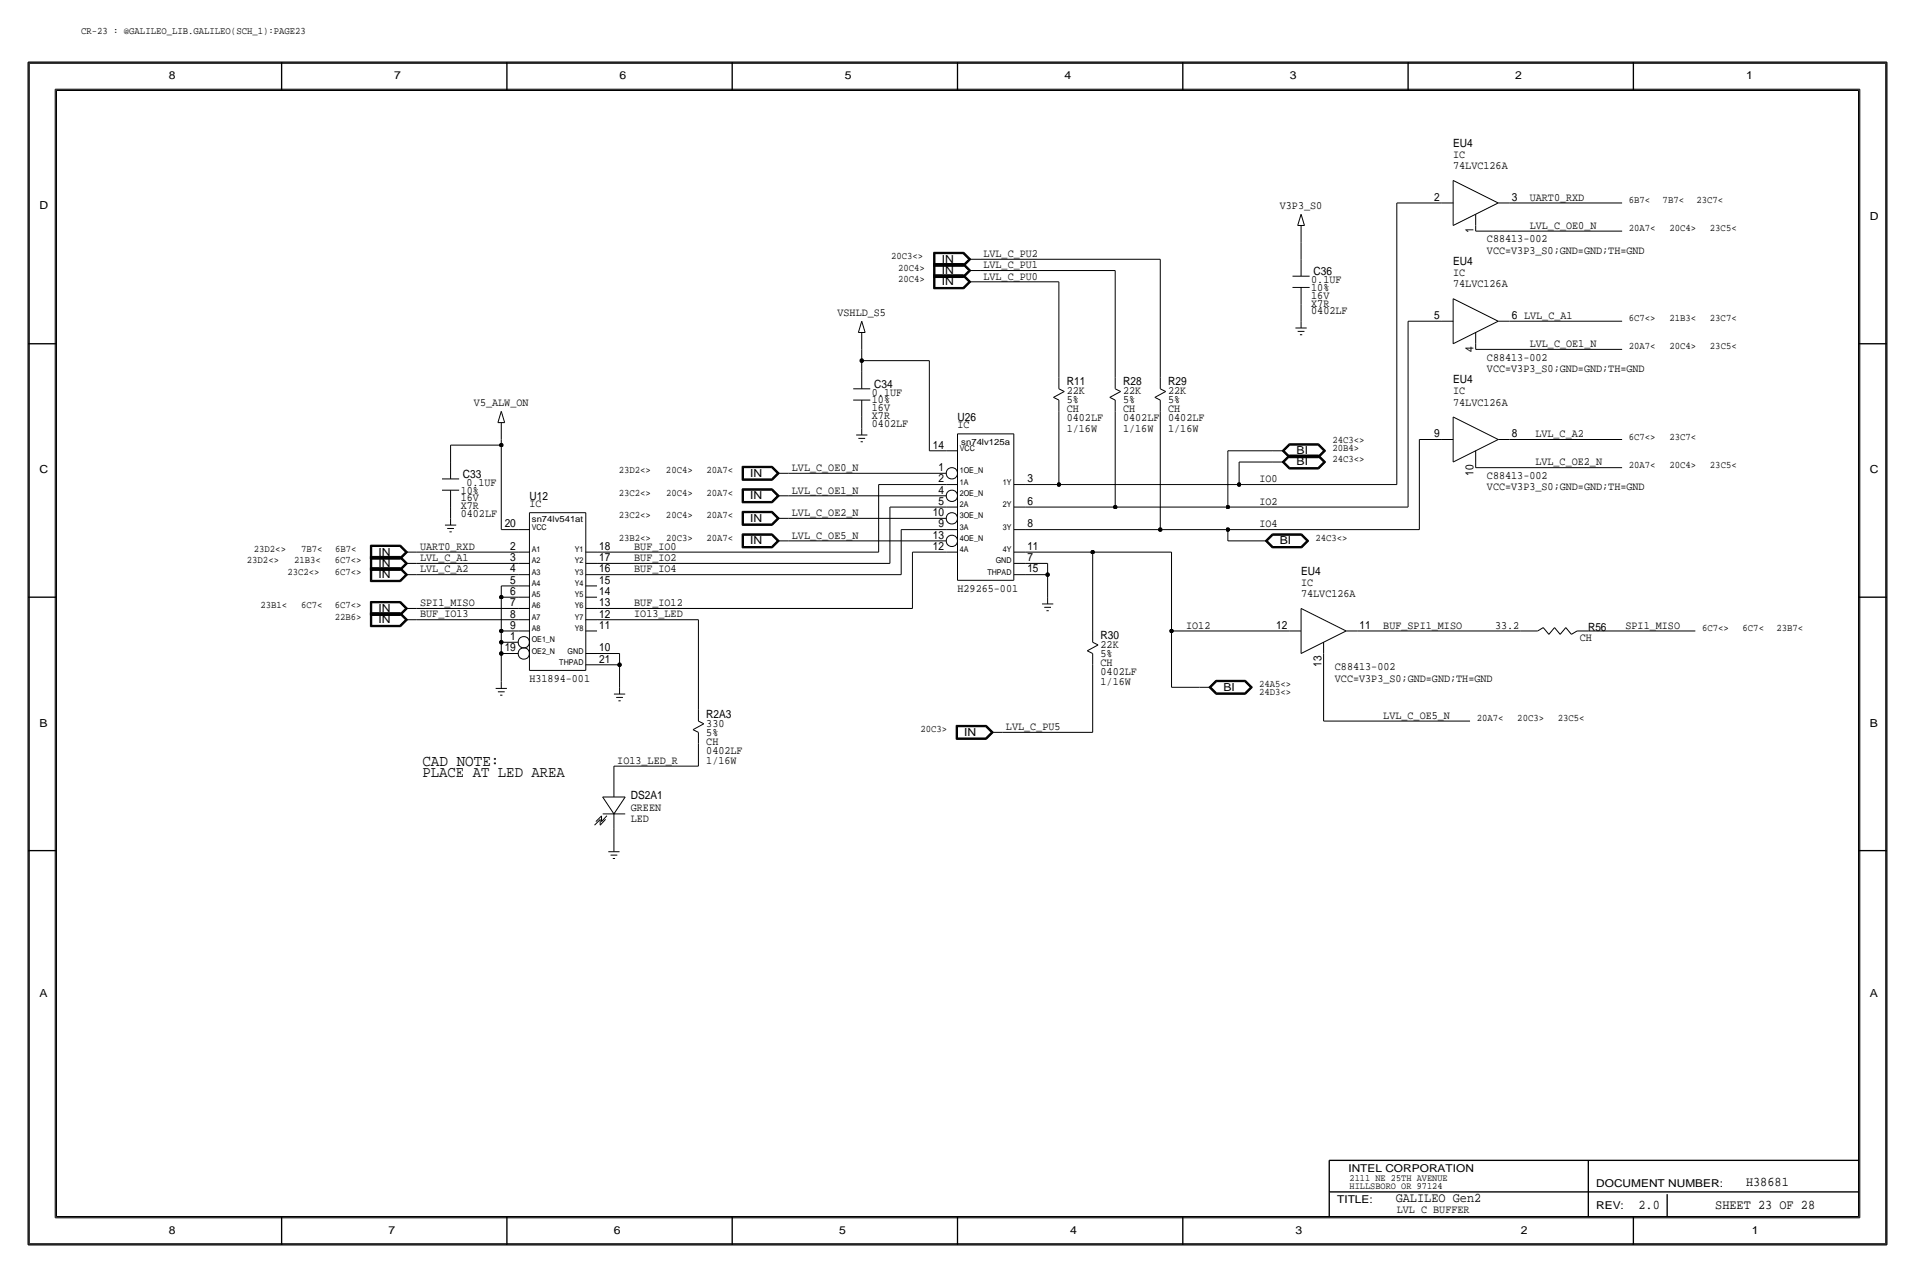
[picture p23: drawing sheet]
<svg xmlns="http://www.w3.org/2000/svg" width="432mm" height="287mm" viewBox="0 0 432 287" stroke-linecap="round" stroke-linejoin="round" font-family="sans-serif">
<defs><g id="words">
<text font-size="3.6" x="95.2" y="172.8">CAD NOTE:</text>
<text font-size="3.5" x="95.2" y="175.3">PLACE AT LED AREA</text>
<g font-size="3">
<text x="393.7" y="267.5">H38681</text>
<text x="314.7" y="271.1">GALILEO Gen2</text>
<text x="369.4" y="272.6">2.0</text>
<text x="386.8" y="272.6">SHEET 23 OF 28</text>
</g>
<g font-size="2.6">
<text x="327.7" y="35.6">IC</text>
<text x="327.7" y="33.1">EU4</text>
<text x="327.7" y="38.2">74LVC126A</text>
<text x="288.6" y="47">V3P3_S0</text>
<text x="323.3" y="45.3">2</text>
<text x="340.9" y="45.3">3</text>
<text x="344.9" y="45.3">UART0_RXD</text>
<text x="332.2" y="52.6" transform="rotate(-90 332.2 52.6)">1</text>
<text x="344.9" y="51.6">LVL_C_OE0_N</text>
<text x="221.7" y="58">LVL_C_PU2</text>
<text x="327.7" y="59.7">EU4</text>
<text x="335.3" y="54.7">C88413-002</text>
<text x="335.3" y="57.2">VCC=V3P3_S0;GND=GND;TH=GND</text>
<text x="221.7" y="63">LVL_C_PU0</text>
<text x="221.7" y="60.5">LVL_C_PU1</text>
<text x="295.7" y="65.6">10%</text>
<text x="295.7" y="63.8">0.1UF</text>
<text x="296.2" y="62">C36</text>
<text x="327.7" y="62.3">IC</text>
<text x="327.7" y="64.8">74LVC126A</text>
<text x="188.8" y="71.2">VSHLD_S5</text>
<text x="295.7" y="70.9">0402LF</text>
<text x="295.7" y="69.1">X7R</text>
<text x="295.7" y="67.4">16V</text>
<text x="323.3" y="71.9">5</text>
<text x="340.9" y="71.9">6 LVL_C_A1</text>
<text x="332.2" y="79.3" transform="rotate(-90 332.2 79.3)">4</text>
<text x="335.3" y="81.3">C88413-002</text>
<text x="335.3" y="83.9">VCC=V3P3_S0;GND=GND;TH=GND</text>
<text x="344.9" y="78.3">LVL_C_OE1_N</text>
<text x="196.6" y="89.2">0.1UF</text>
<text x="197.1" y="87.4">C34</text>
<text x="240.5" y="86.9">R11</text>
<text x="240.5" y="89">22K</text>
<text x="253.2" y="86.9">R28</text>
<text x="253.2" y="89">22K</text>
<text x="263.4" y="86.9">R29</text>
<text x="263.4" y="89">22K</text>
<text x="327.7" y="86.4">EU4</text>
<text x="327.7" y="88.9">IC</text>
<text x="106.9" y="91.5">V5_ALW_ON</text>
<text x="196.6" y="94.5">X7R</text>
<text x="196.6" y="92.8">16V</text>
<text x="196.6" y="91">10%</text>
<text x="215.9" y="94.9">U26</text>
<text x="240.5" y="95">0402LF</text>
<text x="240.5" y="93">CH</text>
<text x="240.5" y="91">5%</text>
<text x="253.2" y="93">CH</text>
<text x="253.2" y="95">0402LF</text>
<text x="253.2" y="91">5%</text>
<text x="263.4" y="93">CH</text>
<text x="263.4" y="91">5%</text>
<text x="263.4" y="95">0402LF</text>
<text x="327.7" y="91.5">74LVC126A</text>
<text x="196.6" y="96.3">0402LF</text>
<text x="210.3" y="101.1">14</text>
<text x="215.9" y="96.6">IC</text>
<text x="240.5" y="97.3">1/16W</text>
<text x="253.2" y="97.3">1/16W</text>
<text x="263.4" y="97.3">1/16W</text>
<text x="323.3" y="98.6">9</text>
<text x="340.9" y="98.6">8</text>
<text x="346.2" y="98.6">LVL_C_A2</text>
<text x="104.4" y="107.7">C33</text>
<text x="178.6" y="106.2">LVL_C_OE0_N</text>
<text x="211.6" y="106.2">1</text>
<text x="332.2" y="107.2" transform="rotate(-90 332.2 107.2)">10</text>
<text x="335.3" y="108">C88413-002</text>
<text x="346.2" y="105">LVL_C_OE2_N</text>
<text x="103.9" y="113.1">16V</text>
<text x="103.9" y="111.3">10%</text>
<text x="105.2" y="109.5">0.1UF</text>
<text x="119.4" y="112.7">U12</text>
<text x="178.6" y="111.3">LVL_C_OE1_N</text>
<text x="211.6" y="108.8">2</text>
<text x="211.6" y="111.3">4</text>
<text x="211.6" y="113.8">5</text>
<text x="231.6" y="108.8">3</text>
<text x="231.6" y="113.8">6</text>
<text x="284" y="113.8">IO2</text>
<text x="284" y="108.8">IO0</text>
<text x="335.3" y="110.5">VCC=V3P3_S0;GND=GND;TH=GND</text>
<text x="103.9" y="114.9">X7R</text>
<text x="103.9" y="116.6">0402LF</text>
<text x="113.8" y="118.9">20</text>
<text x="119.4" y="114.3">IC</text>
<text x="178.6" y="116.4">LVL_C_OE2_N</text>
<text x="210.3" y="116.4">10</text>
<text x="211.6" y="118.9">9</text>
<text x="231.6" y="118.9">8</text>
<text x="284" y="118.9">IO4</text>
<text x="94.7" y="124">UART0_RXD</text>
<text x="115.1" y="124">2</text>
<text x="135.1" y="124">18</text>
<text x="143" y="124">BUF_IO0</text>
<text x="178.6" y="121.5">LVL_C_OE5_N</text>
<text x="210.3" y="121.5">13</text>
<text x="210.3" y="124">12</text>
<text x="231.6" y="124">11</text>
<text x="94.7" y="126.5">LVL_C_A1</text>
<text x="94.7" y="129.1">LVL_C_A2</text>
<text x="115.1" y="126.5">3</text>
<text x="115.1" y="129.1">4</text>
<text x="115.1" y="131.6">5</text>
<text x="135.1" y="131.6">15</text>
<text x="135.1" y="129.1">16</text>
<text x="135.1" y="126.5">17</text>
<text x="143" y="129.1">BUF_IO4</text>
<text x="143" y="126.5">BUF_IO2</text>
<text x="231.6" y="126.5">7</text>
<text x="231.6" y="129.1">15</text>
<text x="293.4" y="129.6">EU4</text>
<text x="94.7" y="136.7">SPI1_MISO</text>
<text x="115.1" y="134.2">6</text>
<text x="115.1" y="136.7">7</text>
<text x="135.1" y="136.7">13</text>
<text x="135.1" y="134.2">14</text>
<text x="143" y="136.7">BUF_IO12</text>
<text x="215.9" y="133.4">H29265-001</text>
<text x="293.4" y="134.7">74LVC126A</text>
<text x="293.4" y="132.1">IC</text>
<text x="94.7" y="139.2">BUF_IO13</text>
<text x="115.1" y="139.3">8</text>
<text x="115.1" y="141.8">9</text>
<text x="135.1" y="141.8">11</text>
<text x="135.1" y="139.3">12</text>
<text x="143" y="139.2">IO13_LED</text>
<text x="267.5" y="141.8">IO12</text>
<text x="287.8" y="141.8">12</text>
<text x="306.6" y="141.8">11</text>
<text x="311.9" y="141.8">BUF_SPI1_MISO</text>
<text x="337.1" y="141.9">33.2</text>
<text x="358.1" y="142.3">R56</text>
<text x="366.5" y="141.8">SPI1_MISO</text>
<text x="113.8" y="146.9">19</text>
<text x="115.1" y="144.3">1</text>
<text x="135.1" y="146.9">10</text>
<text x="135.1" y="149.4">21</text>
<text x="248.2" y="148.1">5%</text>
<text x="248.2" y="146.1">22K</text>
<text x="248.2" y="144.1">R30</text>
<text x="356.2" y="144.5">CH</text>
<text x="119.4" y="153.7">H31894-001</text>
<text x="248.2" y="150.2">CH</text>
<text x="248.2" y="152.2">0402LF</text>
<text x="248.2" y="154.5">1/16W</text>
<text x="297.9" y="150.4" transform="rotate(-90 297.9 150.4)">13</text>
<text x="301" y="153.7">VCC=V3P3_S0;GND=GND;TH=GND</text>
<text x="301" y="151.2">C88413-002</text>
<text x="159.3" y="161.8">R2A3</text>
<text x="159.3" y="163.9">330</text>
<text x="159.3" y="165.9">5%</text>
<text x="159.3" y="167.9">CH</text>
<text x="226.8" y="164.6">LVL_C_PU5</text>
<text x="311.9" y="162.1">LVL_C_OE5_N</text>
<text x="139.2" y="172.3">IO13_LED_R</text>
<text x="159.3" y="172.3">1/16W</text>
<text x="159.3" y="170">0402LF</text>
<text x="142.2" y="185.5">LED</text>
<text x="142.2" y="180.1">DS2A1</text>
<text x="142.2" y="182.9">GREEN</text>
<text x="315" y="273.6">LVL C BUFFER</text>
</g>
<g font-size="2.5">
<text x="38.1" y="17.8">8</text>
<text x="88.9" y="17.8">7</text>
<text x="139.7" y="17.8">6</text>
<text x="190.5" y="17.8">5</text>
<text x="240" y="17.8">4</text>
<text x="290.8" y="17.8">3</text>
<text x="341.6" y="17.8">2</text>
<text x="393.7" y="17.8">1</text>
<text x="8.9" y="47">D</text>
<text x="421.6" y="49.6">D</text>
<text x="212.3" y="59.2">IN</text>
<text x="212.3" y="64.3">IN</text>
<text x="212.3" y="61.8">IN</text>
<text x="8.9" y="106.7">C</text>
<text x="169.2" y="107.5">IN</text>
<text x="292.4" y="105">BI</text>
<text x="292.4" y="102.4">BI</text>
<text x="421.6" y="106.7">C</text>
<text x="169.2" y="112.6">IN</text>
<text x="169.2" y="117.7">IN</text>
<text x="85.3" y="125.3">IN</text>
<text x="169.2" y="122.7">IN</text>
<text x="288.5" y="122.7">BI</text>
<text x="85.3" y="127.8">IN</text>
<text x="85.3" y="130.4">IN</text>
<text x="85.3" y="138">IN</text>
<text x="85.3" y="140.5">IN</text>
<text x="275.8" y="155.8">BI</text>
<text x="8.9" y="163.9">B</text>
<text x="217.4" y="165.9">IN</text>
<text x="421.6" y="163.9">B</text>
<text x="8.9" y="224.8">A</text>
<text x="421.6" y="224.8">A</text>
<text x="38.1" y="278.2">8</text>
<text x="87.6" y="278.2">7</text>
<text x="138.4" y="278.2">6</text>
<text x="189.2" y="278.2">5</text>
<text x="241.3" y="278.2">4</text>
<text x="292.1" y="278.2">3</text>
<text x="342.9" y="278.2">2</text>
<text x="395" y="278.2">1</text>
</g>
<g font-size="2.4">
<text x="304" y="264.2">INTEL CORPORATION</text>
<text x="359.9" y="267.8">DOCUMENT NUMBER:</text>
<text x="301.5" y="271.3">TITLE:</text>
<text x="359.9" y="272.6">REV:</text>
</g>
<g font-size="2.3">
<text x="18.3" y="7.7">CR-23 : @GALILEO_LIB.GALILEO(SCH_1):PAGE23</text>
<text x="367.3" y="45.8">6B7&lt;</text>
<text x="374.9" y="45.8">7B7&lt;</text>
<text x="382.5" y="45.8">23C7&lt;</text>
<text x="367.3" y="52.1">20A7&lt;</text>
<text x="376.4" y="52.1">20C4&gt;</text>
<text x="385.6" y="52.1">23C5&lt;</text>
<text x="200.9" y="58.5">20C3&lt;&gt;</text>
<text x="202.5" y="63.6">20C4&gt;</text>
<text x="202.5" y="61">20C4&gt;</text>
<text x="367.3" y="72.4">6C7&lt;&gt;</text>
<text x="376.4" y="72.4">21B3&lt;</text>
<text x="385.6" y="72.4">23C7&lt;</text>
<text x="367.3" y="78.8">20A7&lt;</text>
<text x="376.4" y="78.8">20C4&gt;</text>
<text x="385.6" y="78.8">23C5&lt;</text>
<text x="300.4" y="101.7">20B4&gt;</text>
<text x="300.4" y="99.8">24C3&lt;&gt;</text>
<text x="367.3" y="99.1">6C7&lt;&gt;</text>
<text x="376.4" y="99.1">23C7&lt;</text>
<text x="139.5" y="106.7">23D2&lt;&gt;</text>
<text x="150.2" y="106.7">20C4&gt;</text>
<text x="159.3" y="106.7">20A7&lt;</text>
<text x="300.4" y="104.2">24C3&lt;&gt;</text>
<text x="367.3" y="105.5">20A7&lt;</text>
<text x="376.4" y="105.5">20C4&gt;</text>
<text x="385.6" y="105.5">23C5&lt;</text>
<text x="139.5" y="111.8">23C2&lt;&gt;</text>
<text x="150.2" y="111.8">20C4&gt;</text>
<text x="159.3" y="111.8">20A7&lt;</text>
<text x="139.5" y="116.9">23C2&lt;&gt;</text>
<text x="150.2" y="116.9">20C4&gt;</text>
<text x="159.3" y="116.9">20A7&lt;</text>
<text x="57.3" y="124.5">23D2&lt;&gt;</text>
<text x="67.9" y="124.5">7B7&lt;</text>
<text x="75.5" y="124.5">6B7&lt;</text>
<text x="139.5" y="122">23B2&lt;&gt;</text>
<text x="150.2" y="122">20C3&gt;</text>
<text x="159.3" y="122">20A7&lt;</text>
<text x="296.6" y="122">24C3&lt;&gt;</text>
<text x="55.7" y="127.1">23D2&lt;&gt;</text>
<text x="64.8" y="129.6">23C2&lt;&gt;</text>
<text x="66.3" y="127.1">21B3&lt;</text>
<text x="75.5" y="127.1">6C7&lt;&gt;</text>
<text x="75.5" y="129.6">6C7&lt;&gt;</text>
<text x="58.7" y="137.2">23B1&lt;</text>
<text x="67.9" y="137.2">6C7&lt;</text>
<text x="75.5" y="137.2">6C7&lt;&gt;</text>
<text x="75.5" y="139.8">22B6&gt;</text>
<text x="383.8" y="142.3">6C7&lt;&gt;</text>
<text x="392.9" y="142.3">6C7&lt;</text>
<text x="400.5" y="142.3">23B7&lt;</text>
<text x="283.9" y="155">24A5&lt;&gt;</text>
<text x="283.9" y="156.8">24D3&lt;&gt;</text>
<text x="207.6" y="165.2">20C3&gt;</text>
<text x="333" y="162.6">20A7&lt;</text>
<text x="342.1" y="162.6">20C3&gt;</text>
<text x="351.3" y="162.6">23C5&lt;</text>
</g>
<g font-size="2.2">
<text x="304.3" y="266.2">2111 NE 25TH AVENUE</text>
<text x="304.3" y="268">HILLSBORO OR 97124</text>
</g>
<g font-size="2">
<text x="216.8" y="100.4">sn74lv125a</text>
<text x="119.9" y="117.7">sn74lv541at</text>
</g>
<g font-size="1.8">
<text x="216.4" y="101.7">VCC</text>
<text x="216.4" y="106.7">1OE_N</text>
<text x="216.4" y="109.3">1A</text>
<text x="216.4" y="111.8">2OE_N</text>
<text x="226.1" y="109.3">1Y</text>
<text x="119.9" y="119.4">VCC</text>
<text x="216.4" y="116.9">3OE_N</text>
<text x="216.4" y="119.4">3A</text>
<text x="216.4" y="114.4">2A</text>
<text x="226.1" y="114.4">2Y</text>
<text x="226.1" y="119.4">3Y</text>
<text x="119.9" y="124.5">A1</text>
<text x="129.6" y="124.5">Y1</text>
<text x="216.4" y="122">4OE_N</text>
<text x="216.4" y="124.5">4A</text>
<text x="226.1" y="124.5">4Y</text>
<text x="119.9" y="127.1">A2</text>
<text x="119.9" y="129.6">A3</text>
<text x="129.6" y="129.6">Y3</text>
<text x="129.6" y="127.1">Y2</text>
<text x="222.6" y="129.6">THPAD</text>
<text x="224.5" y="127.1">GND</text>
<text x="119.9" y="132.1">A4</text>
<text x="119.9" y="134.7">A5</text>
<text x="119.9" y="137.2">A6</text>
<text x="129.6" y="137.2">Y6</text>
<text x="129.6" y="134.7">Y5</text>
<text x="129.6" y="132.1">Y4</text>
<text x="119.9" y="139.8">A7</text>
<text x="119.9" y="142.3">A8</text>
<text x="129.6" y="142.3">Y8</text>
<text x="129.6" y="139.8">Y7</text>
<text x="119.9" y="144.8">OE1_N</text>
<text x="119.9" y="147.4">OE2_N</text>
<text x="126.1" y="149.9">THPAD</text>
<text x="128" y="147.4">GND</text>
</g>
</g></defs>
<g fill="none" stroke="#000" stroke-width=".23">
<path d="M6.6 14.3h418.6zM6.6 14.3v266.2zM425.2 14.3v266.2zM12.4 20.1v254.5zM12.4 20.1h407zM419.4 20.1v254.5zM210.5 56.9h6.8zM210.5 59.4h6.8zM210.5 56.9v3.1zM210.5 59.4v3.2zM210.6 57v2.9zM210.6 59.9h6.7z"/>
<path d="M210.6 59.5v3zM210.6 57h6.7zM210.6 59.5h6.7zM210.7 57.1v2.7zM210.7 59.8h6.5zM210.7 59.6v2.8zM210.7 57.1h6.5zM210.7 59.6h6.5zM210.8 57.2h6.4zM210.8 57.2v2.5zM210.8 59.7h6.4zM210.8 59.7v2.6z"/>
<path d="M217.2 59.7l1.2-1.2zM217.2 57.2l1.2 1.3zM217.2 59.7l1.2 1.3zM217.2 59.8l1.4-1.3zM217.2 57.1l1.4 1.4zM217.2 59.6l1.4 1.4zM217.3 57l1.4 1.5zM217.3 59.5l1.4 1.5zM217.3 56.9l1.6 1.6zM217.3 59.4l1.6 1.6zM218.4 58.5h2.6zM218.7 58.5l-1.4 1.4z"/>
<path d="M221 58.5h40.6zM261.6 58.5v26.6zM292.6 50.9h1.5zM293.4 54.7v3.8zM293.4 50.9v3.8zM293.4 48.3l.7 2.6zM293.4 58.5v3.8zM293.4 48.3l-.8 2.6zM315 45.8h10.1zM315 45.8v63.5zM325.1 45.8h2.6zM327.7 40.7l10.1 5.1z"/>
<path d="M327.7 40.7v10.2zM327.7 50.9l10.1-5.1zM332.7 50.9v1.2zM332.7 52.1h33.1zM332.7 48.3v2.6zM337.8 45.8h2.6zM340.4 45.8h25.4zM193.5 75h1.6zM194.3 78.8v2.5zM194.3 75v3.8zM194.3 72.4l.8 2.6zM194.3 72.4l-.8 2.6z"/>
<path d="M210.5 62h6.8zM210.5 62v3.1zM210.5 65.1h6.8zM210.5 60h6.8zM210.5 62.6h6.8zM210.6 62.1v2.9zM210.6 65h6.7zM210.6 62.5h6.7zM210.6 62.1h6.7zM210.7 62.2v2.7zM210.7 64.9h6.5zM210.7 62.4h6.5z"/>
<path d="M210.7 62.2h6.5zM210.8 62.3h6.4zM210.8 62.3v2.5zM210.8 64.8h6.4zM217.2 64.8l1.2-1.2zM217.2 62.3l1.2-1.3zM217.2 62.3l1.2 1.3zM217.2 64.9l1.4-1.3zM217.2 62.4l1.4-1.4zM217.2 62.2l1.4 1.4zM217.3 65l1.4-1.4zM217.3 62.5l1.4-1.5z"/>
<path d="M217.3 62.1l1.4 1.5zM217.3 62l1.6 1.6zM217.3 65.1l1.6-1.5zM217.3 60l1.6-1.5zM217.3 62.6l1.6-1.6zM218.4 63.6h2.6zM218.4 61h2.6zM221 61h30.5zM221 63.6h17.8zM238.8 63.6v21.5zM251.5 61v24.1zM291.4 62.3h3.9z"/>
<path d="M291.4 64.8h3.9zM292.1 74h2.5zM292.6 74.7h1.5zM293.1 75.5h.5zM293.4 68.6v3.8zM293.4 72.4v1.6zM293.4 64.8v3.8zM317.5 72.4h7.6zM317.5 72.4v42zM325.1 72.4h2.6zM327.7 67.4l10.1 5zM327.7 67.4v10.1z"/>
<path d="M327.7 77.5l10.1-5.1zM332.7 78.8h33.1zM332.7 77.5v1.3zM332.7 75v2.5zM337.8 72.4h2.6zM340.4 72.4h25.4zM112.3 95.3h1.5zM113 92.8l-.7 2.5zM113 99.1v1.3zM113 95.3v3.8zM113 92.8l.8 2.5zM192.4 87.7h3.8z"/>
<path d="M192.4 90.2h3.8zM193 98.1h2.6zM193.5 98.9h1.6zM194.1 99.6h.5zM194.3 94v2.6zM194.3 81.3h15.2zM194.3 81.3v2.6zM194.3 90.2v3.8zM194.3 83.9v3.8zM194.3 96.6v1.5zM209.5 81.3v20.4zM215.9 97.8h12.7z"/>
<path d="M215.9 97.8v33.1zM228.6 97.8v33.1zM237.5 89.6l2.5-1.3zM237.5 89.6l1.3 .6zM238.8 92.8v16.5zM238.8 90.2v2.6zM238.8 85.1v2.6zM238.8 87.7l1.2 .6zM250.2 89.6l2.5-1.3zM250.2 89.6l1.3 .6zM251.5 92.8v21.6zM251.5 90.2v2.6z"/>
<path d="M251.5 85.1v2.6zM251.5 87.7l1.2 .6zM260.4 89.6l1.2 .6zM260.4 89.6l2.4-1.3zM261.6 92.8v26.6zM261.6 90.2v2.6zM261.6 85.1v2.6zM261.6 87.7l1.2 .6zM320 99.1h5.1zM320 99.1v20.3zM325.1 99.1h2.6zM327.7 94l10.1 5.1z"/>
<path d="M327.7 94v10.2zM337.8 99.1h2.6zM340.4 99.1h25.4zM99.7 108h3.8zM99.7 110.5h3.8zM100.3 118.4h2.6zM100.8 119.2h1.6zM101.3 119.9h.6zM101.6 114.4v2.5zM101.6 100.4h11.4zM101.6 100.4v3.8zM101.6 110.5v3.9z"/>
<path d="M101.6 104.2v3.8zM101.6 116.9v1.5zM113 100.4v19zM113 119.4h3.8zM116.8 119.4h2.6zM119.4 115.6h12.7zM119.4 115.6v35.6zM132.1 115.6v35.6zM167.3 110.2h6.8zM167.3 105.2h6.8zM167.3 115.3h6.8zM167.3 110.2v3.2z"/>
<path d="M167.3 113.4h6.8zM167.3 105.2v3.1zM167.3 108.3h6.8zM167.3 115.3v3.2zM167.3 118.5h6.8zM167.4 110.3v3zM167.4 113.3h6.7zM167.4 105.3v2.9zM167.4 108.2h6.7zM167.4 115.4v3zM167.4 118.4h6.7zM167.4 110.3h6.7z"/>
<path d="M167.4 105.3h6.7zM167.4 115.4h6.7zM167.5 110.4v2.8zM167.5 113.2h6.5zM167.5 105.4v2.7zM167.5 108.1h6.5zM167.5 115.5v2.8zM167.5 118.3h6.5zM167.5 110.4h6.5zM167.5 105.4h6.5zM167.5 115.5h6.5zM167.6 110.5h6.4z"/>
<path d="M167.6 110.5v2.6zM167.6 113.1h6.4zM167.6 105.5h6.4zM167.6 105.5v2.5zM167.6 108h6.4zM167.6 115.6h6.4zM167.6 115.6v2.6zM167.6 118.2h6.4zM174 110.5l1.3 1.3zM174 105.5l1.3 1.2zM174 115.6l1.3 1.3zM174 113.1l1.3-1.3z"/>
<path d="M174 108l1.3-1.3zM174 118.2l1.3-1.3zM174 113.2l1.4-1.4zM174 108.1l1.4-1.4zM174 118.3l1.4-1.4zM174 110.4l1.4 1.4zM174 105.4l1.4 1.3zM174 115.5l1.4 1.4zM174.1 110.3l1.5 1.5zM174.1 105.3l1.5 1.4zM174.1 115.4l1.5 1.5zM174.1 113.3l1.5-1.5z"/>
<path d="M174.1 108.2l1.5-1.5zM174.1 118.4l1.5-1.5zM174.1 113.4l1.6-1.6zM174.1 108.3l1.6-1.6zM174.1 118.5l1.6-1.6zM174.1 110.2l1.6 1.6zM174.1 105.2l1.6 1.5zM174.1 115.3l1.6 1.6zM175.3 111.8h2.5zM175.3 106.7h2.5zM175.3 116.9h2.5zM177.8 111.8h35.6z"/>
<path d="M177.8 116.9h35.6zM177.8 106.7h35.6zM198.1 109.3v15.2zM198.1 109.3h15.3zM200.7 114.4v12.7zM200.7 114.4h12.7zM203.2 119.4h10.2zM203.2 119.4v10.2zM209.5 101.7h3.9zM213.4 119.4h2.5zM213.4 114.4h2.5zM213.4 101.7h2.5z"/>
<path d="M213.4 109.3h2.5zM228.6 119.4h2.5zM228.6 114.4h2.5zM228.6 109.3h2.5zM231.1 119.4h30.5zM231.1 109.3h7.7zM231.1 114.4h20.4zM238.8 109.3h40.6zM251.5 114.4h25.4zM261.6 119.4h15.3zM276.9 119.4v2.6zM276.9 101.7v12.7z"/>
<path d="M276.9 101.7h10.1zM276.9 114.4h40.6zM276.9 119.4h43.1zM279.4 109.3h35.6zM279.4 104.2v5.1zM279.4 104.2h7.6zM287 104.2h2.6zM287 101.7h2.6zM289.1 104.2l1.6 1.6zM289.1 101.7l1.6 1.5zM289.1 104.2l1.6-1.6zM289.1 101.7l1.6-1.6z"/>
<path d="M289.3 104.2l1.4-1.5zM289.3 101.7l1.4-1.5zM289.3 104.2l1.4 1.5zM289.3 101.7l1.4 1.4zM289.4 104.2l1.4-1.4zM289.4 101.7l1.4-1.4zM289.4 104.2l1.4 1.4zM289.4 101.7l1.4 1.3zM289.6 104.2l1.2-1.3zM289.6 104.2l1.2 1.3zM289.6 101.7l1.2 1.2zM290.7 102.6h6.6z"/>
<path d="M290.7 100.1h6.6zM290.7 105.8h6.6zM290.7 103.2h6.6zM290.7 102.7h6.6zM290.7 100.2h6.6zM290.7 105.7h6.6zM290.7 103.1h6.6zM290.8 105.6h6.4zM290.8 103h6.4zM290.8 102.8h6.4zM290.8 100.3h6.4zM290.8 100.4l-1.2 1.3z"/>
<path d="M290.8 102.9h6.4zM290.8 100.4h6.4zM290.8 105.5h6.4zM297.2 102.9l1.2 1.3zM297.2 100.4l1.2 1.3zM297.2 102.9l1.3-1.2zM297.2 105.6l1.4-1.4zM297.2 103l1.4-1.3zM297.2 102.8l1.4 1.4zM297.2 100.3l1.4 1.4zM297.3 105.7l1.5-1.5zM297.3 103.1l1.5-1.4z"/>
<path d="M297.3 102.7l1.5 1.5zM297.3 100.2l1.5 1.5zM297.3 105.8l1.6-1.6zM297.3 103.2l1.6-1.5zM297.3 102.6l1.6 1.6zM297.3 100.1l1.6 1.6zM298.5 104.2l-1.3 1.3zM327.7 104.2l10.1-5.1zM332.7 104.2v1.3zM332.7 105.5h33.1zM332.7 101.7v2.5zM83.5 138.2v3.1z"/>
<path d="M83.5 122.9v3.2zM83.5 126.1h6.8zM83.5 125.5v3.1zM83.5 128.6h6.8zM83.5 128v3.2zM83.5 131.2h6.8zM83.5 135.6v3.2zM83.5 138.8h6.8zM83.5 138.2h6.8zM83.5 122.9h6.8zM83.5 125.5h6.8zM83.5 128h6.8z"/>
<path d="M83.5 135.6h6.8zM83.6 138.3h6.7zM83.6 123h6.7zM83.6 125.6h6.7zM83.6 128.1h6.7zM83.6 135.7h6.7zM83.6 138.3v2.9zM83.6 123v3zM83.6 126h6.7zM83.6 125.6v2.9zM83.6 128.5h6.7zM83.6 128.1v3z"/>
<path d="M83.6 131.1h6.7zM83.6 135.7v3zM83.6 138.7h6.7zM83.7 138.4v2.7zM83.7 123.1v2.8zM83.7 125.9h6.5zM83.7 125.7v2.7zM83.7 128.4h6.5zM83.7 128.2v2.8zM83.7 131h6.5zM83.7 135.8v2.8zM83.7 138.6h6.5z"/>
<path d="M83.7 138.4h6.5zM83.7 123.1h6.5zM83.7 125.7h6.5zM83.7 128.2h6.5zM83.7 135.8h6.5zM83.8 138.5h6.4zM83.8 138.5v2.5zM83.8 123.2h6.4zM83.8 123.2v2.6zM83.8 125.8h6.4zM83.8 125.8v2.5zM83.8 128.3h6.4z"/>
<path d="M83.8 128.3v2.6zM83.8 130.9h6.4zM83.8 135.9h6.4zM83.8 135.9v2.6zM90.2 125.8l1.2-1.3zM90.2 128.3l1.2-1.2zM90.2 130.9l1.2-1.3zM90.2 138.5l1.2-1.3zM90.2 138.5l1.2 1.3zM90.2 123.2l1.2 1.3zM90.2 125.8l1.2 1.3zM90.2 128.3l1.2 1.3z"/>
<path d="M90.2 135.9l1.2 1.3zM90.2 138.4l1.4 1.4zM90.2 123.1l1.4 1.4zM90.2 125.7l1.4 1.4zM90.2 128.2l1.4 1.4zM90.2 135.8l1.4 1.4zM90.2 125.9l1.4-1.4zM90.2 128.4l1.4-1.3zM90.2 131l1.4-1.4zM90.2 138.6l1.4-1.4zM90.3 138.3l1.4 1.5zM90.3 123l1.4 1.5z"/>
<path d="M90.3 125.6l1.4 1.5zM90.3 128.1l1.4 1.5zM90.3 135.7l1.4 1.5zM90.3 126l1.4-1.5zM90.3 128.5l1.4-1.4zM90.3 131.1l1.4-1.5zM90.3 138.7l1.4-1.5zM90.3 138.2l1.6 1.6zM90.3 122.9l1.6 1.6zM90.3 125.5l1.6 1.6zM90.3 128l1.6 1.6zM90.3 135.6l1.6 1.6z"/>
<path d="M90.3 126.1l1.6-1.6zM90.3 128.6l1.6-1.5zM90.3 131.2l1.6-1.6zM91.4 139.8h2.6zM91.4 124.5h2.6zM91.4 127.1h2.6zM91.4 129.6h2.6zM91.4 137.2h2.6zM91.9 137.2l-1.6 1.6zM94 139.8h22.8zM94 137.2h22.8zM94 129.6h22.8z"/>
<path d="M94 127.1h22.8zM94 124.5h22.8zM113 134.7v7.6zM113 134.7h3.8zM113 132.1v2.6zM113 132.1h3.8zM116.8 124.5h2.6zM116.8 127.1h2.6zM116.8 129.6h2.6zM116.8 132.1h2.6zM116.8 134.7h2.6zM116.8 137.2h2.6z"/>
<path d="M116.8 139.8h2.6zM132.1 139.8h2.5zM132.1 137.2h2.5zM132.1 134.7h2.5zM132.1 132.1h2.5zM132.1 129.6h2.5zM132.1 127.1h2.5zM132.1 124.5h2.5zM134.6 124.5h63.5zM134.6 127.1h66.1zM134.6 129.6h68.6zM134.6 137.2h71.1z"/>
<path d="M134.6 139.8h22.9zM157.5 139.8v20.3zM167.3 120.4h6.8zM167.3 120.4v3.1zM167.3 123.5h6.8zM167.4 120.5v2.9zM167.4 123.4h6.7zM167.4 120.5h6.7zM167.5 120.6v2.7zM167.5 123.3h6.5zM167.5 120.6h6.5zM167.6 120.7h6.4z"/>
<path d="M167.6 120.7v2.5zM167.6 123.2h6.4zM174 120.7l1.3 1.3zM174 123.2l1.3-1.2zM174 123.3l1.4-1.3zM174 120.6l1.4 1.4zM174.1 120.5l1.5 1.5zM174.1 123.4l1.5-1.4zM174.1 123.5l1.6-1.5zM174.1 120.4l1.6 1.6zM175.3 122h2.5zM177.8 122h35.6z"/>
<path d="M205.7 124.5h7.7zM205.7 124.5v12.7zM213.4 124.5h2.5zM215.9 130.9h12.7zM228.6 129.6h2.5zM228.6 124.5h2.5zM228.6 127.1h2.5zM231.1 129.6h5.1zM231.1 127.1h5.1zM231.1 124.5h15.3zM234.9 136.2h2.6zM235.5 137h1.5z"/>
<path d="M236 137.7h.5zM236.2 127.1v2.5zM236.2 129.6v5.1zM236.2 134.7v1.5zM246.4 124.5h17.8zM246.4 124.5v17.8zM264.2 124.5v17.8zM276.9 122h6.3zM283.2 122h2.5zM285.3 122l1.6-1.6zM285.3 122l1.6 1.5zM285.4 122l1.5-1.5z"/>
<path d="M285.4 122l1.5 1.4zM285.6 122l1.4-1.4zM285.6 122l1.4 1.3zM285.7 122l1.3 1.2zM285.8 122l1.2-1.3zM286.9 120.4h6.6zM286.9 123.5h6.6zM286.9 120.5h6.6zM286.9 123.4h6.6zM287 123.3h6.4zM287 120.6h6.4zM287 123.2h6.4z"/>
<path d="M287 120.7h6.4zM293.4 137.2l10.1 5.1zM293.4 137.2v10.2zM293.4 123.2l1.2-1.2zM293.4 120.7l1.2 1.3zM293.4 123.3l1.4-1.3zM293.4 120.6l1.4 1.4zM293.5 123.4l1.4-1.4zM293.5 120.5l1.4 1.5zM293.5 120.4l1.6 1.6zM293.5 123.5l1.6-1.5zM83.5 141.3h6.8z"/>
<path d="M83.6 141.2h6.7zM83.7 141.1h6.5zM83.8 141h6.4zM90.2 141l1.2-1.2zM90.2 141.1l1.4-1.3zM90.3 141.2l1.4-1.4zM90.3 141.3l1.6-1.5zM111.8 155.2h2.5zM112.3 156h1.5zM112.8 156.8h.5zM113 144.8v2.6zM113 147.4v6.3z"/>
<path d="M113 142.3v2.5zM113 142.3h3.8zM113 153.7v1.5zM113 147.4h3.8zM113 144.8h3.8zM116.8 142.3h2.6zM119.4 151.2h12.7zM132.1 147.4h2.5zM132.1 142.3h2.5zM132.1 149.9h2.5zM134.6 149.9h5.1zM134.6 147.4h5.1z"/>
<path d="M138.4 156.5h2.6zM138.9 157.3h1.6zM139.4 158h.6zM139.7 147.4v2.5zM139.7 149.9v5.1zM139.7 155v1.5zM245.2 146.8l1.2 .6zM245.2 146.8l2.4-1.4zM246.4 149.9v15.3zM246.4 147.4v2.5zM246.4 142.3v2.5zM246.4 144.8l1.2 .6z"/>
<path d="M264.2 142.3v12.7zM264.2 155h6.3zM264.2 142.3h26.6zM270.5 155h2.5zM272.6 155l1.6-1.6zM272.6 155l1.6 1.6zM272.7 155l1.5-1.5zM272.7 155l1.5 1.5zM272.9 155l1.4-1.4zM272.9 155l1.4 1.4zM273 155l1.3 1.3zM273 155l1.3-1.3z"/>
<path d="M274.2 153.4h6.6zM274.2 156.6h6.6zM274.2 153.5h6.6zM274.2 156.5h6.6zM274.3 156.4h6.4zM274.3 153.6h6.4zM274.3 153.7h6.4zM274.3 156.3h6.4zM280.7 156.3l1.2-1.3zM280.7 153.7l1.2 1.3zM280.7 156.4l1.4-1.4zM280.7 153.6l1.4 1.4z"/>
<path d="M280.8 156.5l1.4-1.5zM280.8 153.5l1.4 1.5zM280.8 153.4l1.6 1.6zM280.8 156.6l1.6-1.6zM290.8 142.3h2.6zM293.4 147.4l10.1-5.1zM298.4 147.4v15.2zM298.4 144.8v2.6zM303.5 142.3h2.6zM306.1 142.3h36.8zM342.9 142.3h3.8zM346.7 142.3l1.3-.8z"/>
<path d="M348 141.5l1.3 1.6zM350.5 141.5l1.3 1.6zM350.5 141.5l-1.3 1.6zM353.1 141.5l-1.3 1.6zM353.1 141.5l1.2 1.6zM354.3 143.1l1.3-.8zM355.6 142.3h2.5zM358.1 142.3h24.2zM135.9 179.7l2.5 3.8zM135.9 179.7h5.1zM138.4 172.8h19.1zM138.4 172.8v3.8z"/>
<path d="M138.4 176.6v3.1zM141 179.7l-2.6 3.8zM156.3 164.5l2.4-1.3zM156.3 164.5l1.2 .7zM157.5 167.7v5.1zM157.5 165.2v2.5zM157.5 160.1v2.5zM157.5 162.6l1.2 .6zM215.6 163.6v3.1zM215.6 166.7h6.8zM215.6 163.6h6.8zM215.7 163.7v2.9z"/>
<path d="M215.7 166.6h6.7zM215.7 163.7h6.7zM215.8 163.8v2.7zM215.8 166.5h6.5zM215.8 163.8h6.5zM215.9 163.9h6.3zM215.9 163.9v2.5zM215.9 166.4h6.3zM222.2 163.9l1.3 1.3zM222.2 166.4l1.3-1.2zM222.3 166.5l1.4-1.3zM222.3 163.8l1.4 1.4z"/>
<path d="M222.4 163.7l1.4 1.5zM222.4 166.6l1.4-1.4zM222.4 163.6l1.6 1.6zM222.4 166.7l1.6-1.5zM223.5 165.2h2.6zM226.1 165.2h20.3zM298.4 162.6h33.1zM134.1 186.1l1.2-1.3zM134.4 185.3l1.2-1.3zM135.3 184.8v1.3zM135.6 184v1.3zM135.9 183.5h5.1z"/>
<path d="M136.6 184.8l-1.3 1.3zM136.9 183.9l-1.3 1.4zM137.2 192.1h2.5zM137.7 192.8h1.5zM138.2 193.6h.5zM138.4 186.7v3.9zM138.4 183.5v3.2zM138.4 190.6v1.5zM12.4 274.6h407zM6.6 280.5h418.6z"/>
<circle cx="214.6" cy="106.7" r="1.28"/>
<circle cx="214.6" cy="116.9" r="1.28"/>
<circle cx="214.6" cy="111.8" r="1.28"/>
<circle cx="214.6" cy="122" r="1.28"/>
<circle cx="118.1" cy="144.8" r="1.28"/>
<circle cx="118.1" cy="147.4" r="1.28"/>
</g>
<g fill="#000" stroke="#000" stroke-width=".23">
<circle cx="194.3" cy="81.3" r=".41"/>
<circle cx="113" cy="100.4" r=".41"/>
<circle cx="238.8" cy="109.3" r=".41"/>
<circle cx="251.5" cy="114.4" r=".41"/>
<circle cx="261.6" cy="119.4" r=".41"/>
<circle cx="276.9" cy="114.4" r=".41"/>
<circle cx="276.9" cy="119.4" r=".41"/>
<circle cx="279.4" cy="109.3" r=".41"/>
<circle cx="113" cy="134.7" r=".41"/>
<circle cx="236.2" cy="129.6" r=".41"/>
<circle cx="246.4" cy="124.5" r=".41"/>
<circle cx="113" cy="147.4" r=".41"/>
<circle cx="113" cy="142.3" r=".41"/>
<circle cx="113" cy="144.8" r=".41"/>
<circle cx="139.7" cy="149.9" r=".41"/>
<circle cx="264.2" cy="142.3" r=".41"/>
</g>
<g fill="none" stroke="#000" stroke-width=".3">
<path d="M6.3 14v266.7zM6.4 14h419zM63.5 14v6.4zM114.3 14v6.4zM165.1 14v6.4zM215.9 14v6.4zM266.7 14v6.4zM317.5 14v6.4zM368.3 14v6.4zM425.4 14v266.7zM12.7 20.4h406.4zM12.7 20.4v254z"/>
<path d="M419.1 20.4v254zM6.3 77.5h6.4zM419.1 77.5h6.3zM6.3 134.7h6.4zM419.1 134.7h6.3zM6.3 191.8h6.4zM419.1 191.8h6.3zM12.7 274.4h406.4zM63.5 274.4v6.3zM114.3 274.4v6.3zM165.1 274.4v6.3zM215.9 274.4v6.3z"/>
<path d="M266.7 274.4v6.3zM299.7 268.8h119.4zM299.7 261.7v12.7zM299.7 261.7h119.4zM358.1 261.7v12.7zM368.3 274.4v6.3zM375.9 269.3v5.1zM6.4 280.7h419z"/>
</g>
<use href="#words"/>
</svg>
